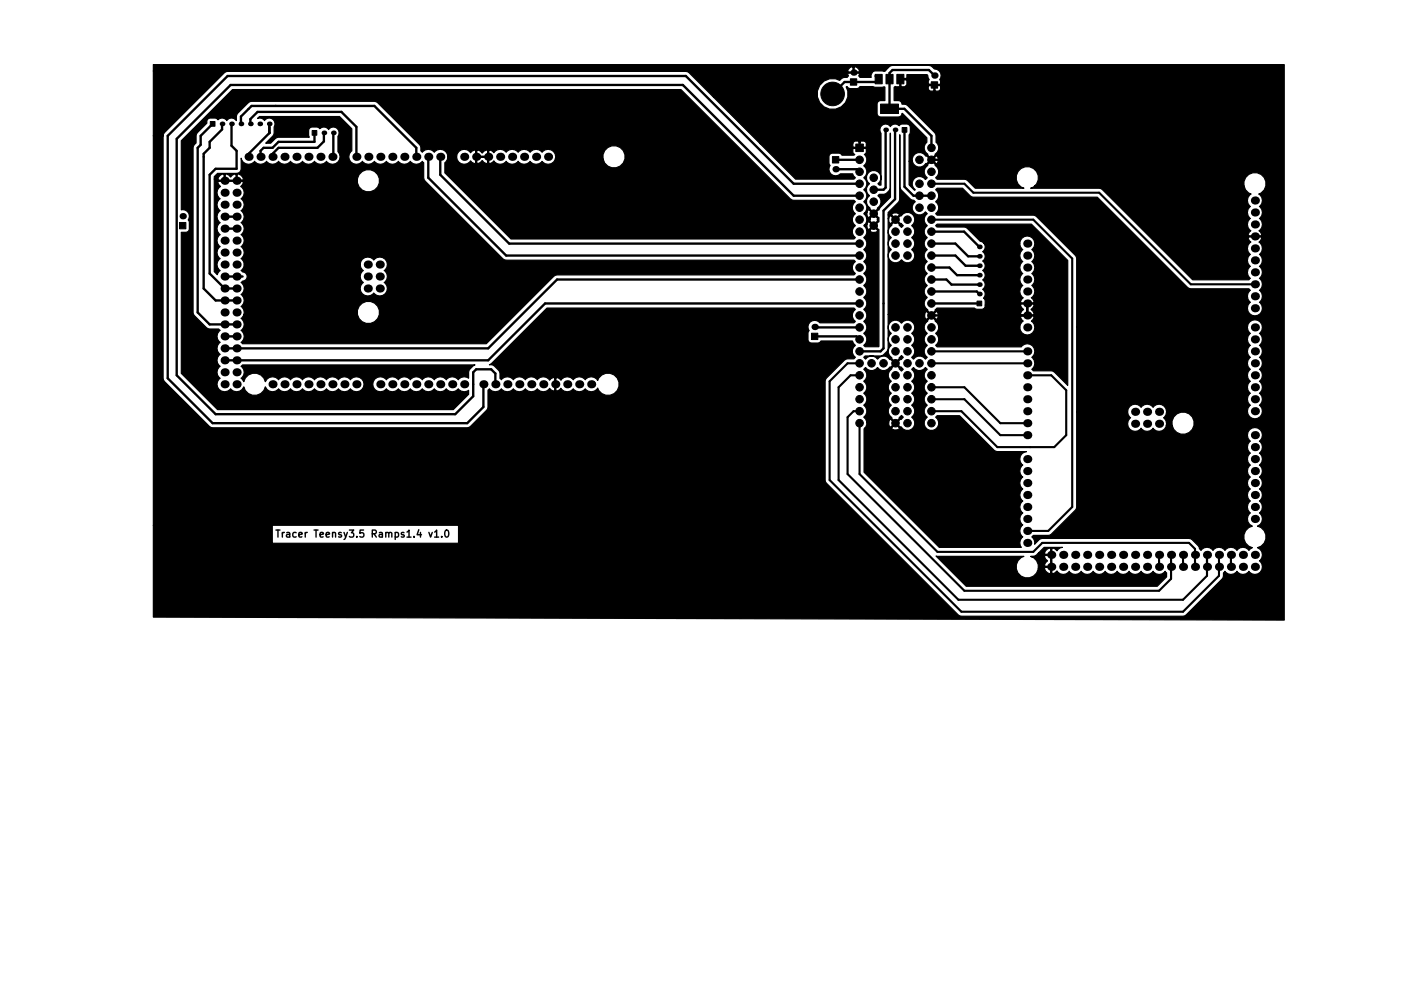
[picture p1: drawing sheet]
<svg xmlns="http://www.w3.org/2000/svg" width="297mm" height="210mm" viewBox="0 0 297 210" stroke-linecap="round" stroke-linejoin="round" font-family="sans-serif">
<g fill="none" stroke="#000" stroke-width=".3">
<path d="M58.5 112.5h.9M58.9 112.5v1.5M59.9 113v1M60.3 113l-.4 .2M60.8 113h.6v1M61.4 113.3l-.5 .1-.2 .2 .2 .4 .5-.1M62.8 113h-.4l-.3 .2 .1 .7h.6M63.4 113.5l.7-.2-.1-.3h-.4l-.2 .2v.7h.6M64.7 113v1M65.1 113l-.4 .2M66.6 112.5h.8M67 112.5v1.5"/>
<path d="M67.9 113.5l.7-.2-.1-.3h-.4l-.2 .2v.7h.6M69.1 113.5l.8-.2-.1-.3h-.4l-.3 .2 .1 .7h.6M70.5 113.1l.2-.1h.4v1M70.5 113v1M72.4 113h-.4l-.2 .2 .1 .2 .5 .1v.4h-.6M72.9 113l.4 1M73.6 113l-.5 1.3-.2 .2M74.1 112.5h.9l-.5 .5 .4 .2v.6l-.2 .2-.6-.2M75.6 113.8v.2M77.1 112.5h-.7l-.1 .7 .2-.2 .5 .1 .1 .2v.5l-.2 .2-.6-.2M78.9 113.2h.7l.2-.2-.1-.4-.8-.1v1.5M79.3 113.2l.5 .8"/>
<path d="M80.4 113h.6l.1 1M81.1 113.3l-.5 .1-.2 .2 .2 .4 .5-.1M81.8 113.1l.2-.1h.4v1M81.8 113v1M82.4 113.2l.2-.2h.4l.1 1M83.8 113h.4l.3 .2-.1 .7h-.6M83.8 113v1.5M85.6 113h-.3l-.2 .2v.2l.5 .1v.4h-.5M86.3 112.9l.4-.4v1.5M86.3 114h.8M87.8 113.8v.2M88.8 112.4l-.4 1.1h1"/>
<path d="M89.1 113v1M90.9 113l.4 1 .3-1M92.1 112.9l.5-.4v1.5M92.1 114h.9M93.6 113.8v.2M94.4 112.6l.2-.1a.8 .8 0 0 1 .6 .7 .8 .8 0 0 1-.6 .8l-.3-.6z"/>
</g>
<g fill="#000">
<circle cx="181" cy="15.4" r=".67"/>
<circle cx="198.1" cy="16" r=".67"/>
<circle cx="47.1" cy="26.3" r=".5"/>
<circle cx="47.6" cy="38.3" r=".86"/>
<circle cx="49.1" cy="26.3" r=".5"/>
<circle cx="50.2" cy="38.3" r=".86"/>
<circle cx="51.1" cy="26.3" r=".5"/>
<circle cx="52.7" cy="33.3" r=".86"/>
<circle cx="53.1" cy="26.3" r=".5"/>
<circle cx="55.1" cy="26.3" r=".5"/>
<circle cx="55.2" cy="33.3" r=".86"/>
<circle cx="57.1" cy="26.3" r=".5"/>
<circle cx="57.8" cy="33.3" r=".86"/>
<circle cx="60.3" cy="33.3" r=".86"/>
<circle cx="62.9" cy="33.3" r=".86"/>
<circle cx="65.4" cy="33.3" r=".86"/>
<circle cx="67.9" cy="33.3" r=".86"/>
<circle cx="68.7" cy="28.2" r=".5"/>
<circle cx="70.5" cy="33.3" r=".86"/>
<circle cx="70.7" cy="28.2" r=".5"/>
<circle cx="75.6" cy="33.3" r=".86"/>
<circle cx="78.1" cy="33.3" r=".86"/>
<circle cx="80.6" cy="33.3" r=".86"/>
<circle cx="83.2" cy="33.3" r=".86"/>
<circle cx="85.7" cy="33.3" r=".86"/>
<circle cx="88.3" cy="33.3" r=".86"/>
<circle cx="90.8" cy="33.3" r=".86"/>
<circle cx="93.3" cy="33.3" r=".86"/>
<circle cx="98.4" cy="33.3" r=".86"/>
<circle cx="101" cy="33.3" r=".86"/>
<circle cx="103.5" cy="33.3" r=".86"/>
<circle cx="106" cy="33.3" r=".86"/>
<circle cx="108.6" cy="33.3" r=".86"/>
<circle cx="111.1" cy="33.3" r=".86"/>
<circle cx="113.7" cy="33.3" r=".86"/>
<circle cx="116.2" cy="33.3" r=".86"/>
<circle cx="177.2" cy="35.9" r=".67"/>
<circle cx="187.8" cy="27.6" r=".5"/>
<circle cx="189.8" cy="27.6" r=".5"/>
<circle cx="38.7" cy="45.9" r=".67"/>
<circle cx="47.6" cy="58.7" r=".86"/>
<circle cx="47.6" cy="53.6" r=".86"/>
<circle cx="47.6" cy="48.5" r=".86"/>
<circle cx="47.6" cy="40.9" r=".86"/>
<circle cx="47.6" cy="56.1" r=".86"/>
<circle cx="47.6" cy="51" r=".86"/>
<circle cx="47.6" cy="43.4" r=".86"/>
<circle cx="47.6" cy="46" r=".86"/>
<circle cx="50.2" cy="56.1" r=".86"/>
<circle cx="50.2" cy="48.5" r=".86"/>
<circle cx="50.2" cy="51" r=".86"/>
<circle cx="50.2" cy="43.4" r=".86"/>
<circle cx="50.2" cy="40.9" r=".86"/>
<circle cx="50.2" cy="58.7" r=".86"/>
<circle cx="50.2" cy="53.6" r=".86"/>
<circle cx="50.2" cy="46" r=".86"/>
<circle cx="78" cy="56.1" r=".86"/>
<circle cx="78" cy="58.7" r=".86"/>
<circle cx="80.5" cy="56.1" r=".86"/>
<circle cx="80.5" cy="58.7" r=".86"/>
<circle cx="207.6" cy="56.4" r=".5"/>
<circle cx="207.6" cy="52.4" r=".5"/>
<circle cx="207.6" cy="54.4" r=".5"/>
<circle cx="207.6" cy="58.4" r=".5"/>
<circle cx="217.8" cy="51.7" r=".86"/>
<circle cx="217.8" cy="59.3" r=".86"/>
<circle cx="217.8" cy="56.8" r=".86"/>
<circle cx="217.8" cy="54.2" r=".86"/>
<circle cx="266.1" cy="45.1" r=".86"/>
<circle cx="266.1" cy="42.5" r=".86"/>
<circle cx="266.1" cy="50.2" r=".86"/>
<circle cx="266.1" cy="47.6" r=".86"/>
<circle cx="266.1" cy="55.2" r=".86"/>
<circle cx="266.1" cy="57.8" r=".86"/>
<circle cx="266.1" cy="52.7" r=".86"/>
<circle cx="47.6" cy="76.4" r=".86"/>
<circle cx="47.6" cy="73.9" r=".86"/>
<circle cx="47.6" cy="66.3" r=".86"/>
<circle cx="47.6" cy="61.2" r=".86"/>
<circle cx="47.6" cy="79" r=".86"/>
<circle cx="47.6" cy="71.4" r=".86"/>
<circle cx="47.6" cy="63.7" r=".86"/>
<circle cx="47.6" cy="68.8" r=".86"/>
<circle cx="50.2" cy="71.4" r=".86"/>
<circle cx="50.2" cy="68.8" r=".86"/>
<circle cx="50.2" cy="73.9" r=".86"/>
<circle cx="50.2" cy="66.3" r=".86"/>
<circle cx="50.2" cy="61.2" r=".86"/>
<circle cx="50.2" cy="79" r=".86"/>
<circle cx="50.2" cy="76.4" r=".86"/>
<circle cx="50.2" cy="63.7" r=".86"/>
<circle cx="78" cy="61.2" r=".86"/>
<circle cx="80.5" cy="61.2" r=".86"/>
<circle cx="172.7" cy="69.4" r=".67"/>
<circle cx="207.6" cy="60.4" r=".5"/>
<circle cx="207.6" cy="62.4" r=".5"/>
<circle cx="217.8" cy="74.5" r=".86"/>
<circle cx="217.8" cy="77.1" r=".86"/>
<circle cx="217.8" cy="64.4" r=".86"/>
<circle cx="217.8" cy="79.6" r=".86"/>
<circle cx="217.8" cy="61.8" r=".86"/>
<circle cx="217.8" cy="69.5" r=".86"/>
<circle cx="217.8" cy="66.9" r=".86"/>
<circle cx="266.1" cy="62.9" r=".86"/>
<circle cx="266.1" cy="60.3" r=".86"/>
<circle cx="266.1" cy="77.1" r=".86"/>
<circle cx="266.1" cy="79.6" r=".86"/>
<circle cx="266.1" cy="74.5" r=".86"/>
<circle cx="266.1" cy="69.5" r=".86"/>
<circle cx="266.1" cy="65.4" r=".86"/>
<circle cx="266.1" cy="72" r=".86"/>
<circle cx="47.6" cy="81.5" r=".86"/>
<circle cx="50.2" cy="81.5" r=".86"/>
<circle cx="57.8" cy="81.5" r=".86"/>
<circle cx="60.3" cy="81.5" r=".86"/>
<circle cx="62.9" cy="81.5" r=".86"/>
<circle cx="65.4" cy="81.5" r=".86"/>
<circle cx="67.9" cy="81.5" r=".86"/>
<circle cx="70.5" cy="81.5" r=".86"/>
<circle cx="73" cy="81.5" r=".86"/>
<circle cx="75.6" cy="81.5" r=".86"/>
<circle cx="80.6" cy="81.5" r=".86"/>
<circle cx="83.2" cy="81.5" r=".86"/>
<circle cx="85.7" cy="81.5" r=".86"/>
<circle cx="88.3" cy="81.5" r=".86"/>
<circle cx="90.8" cy="81.5" r=".86"/>
<circle cx="93.3" cy="81.5" r=".86"/>
<circle cx="95.9" cy="81.5" r=".86"/>
<circle cx="98.4" cy="81.5" r=".86"/>
<circle cx="102.5" cy="81.5" r=".86"/>
<circle cx="105" cy="81.5" r=".86"/>
<circle cx="107.6" cy="81.5" r=".86"/>
<circle cx="110.1" cy="81.5" r=".86"/>
<circle cx="112.6" cy="81.5" r=".86"/>
<circle cx="115.2" cy="81.5" r=".86"/>
<circle cx="117.7" cy="81.5" r=".86"/>
<circle cx="120.3" cy="81.5" r=".86"/>
<circle cx="122.8" cy="81.5" r=".86"/>
<circle cx="125.3" cy="81.5" r=".86"/>
<circle cx="217.8" cy="97.4" r=".86"/>
<circle cx="217.8" cy="84.7" r=".86"/>
<circle cx="217.8" cy="87.2" r=".86"/>
<circle cx="217.8" cy="89.8" r=".86"/>
<circle cx="217.8" cy="82.2" r=".86"/>
<circle cx="217.8" cy="99.9" r=".86"/>
<circle cx="217.8" cy="92.3" r=".86"/>
<circle cx="240.7" cy="87.4" r=".86"/>
<circle cx="240.7" cy="89.9" r=".86"/>
<circle cx="243.2" cy="89.9" r=".86"/>
<circle cx="243.2" cy="87.4" r=".86"/>
<circle cx="245.7" cy="89.9" r=".86"/>
<circle cx="245.7" cy="87.4" r=".86"/>
<circle cx="266.1" cy="99.9" r=".86"/>
<circle cx="266.1" cy="87.2" r=".86"/>
<circle cx="266.1" cy="94.9" r=".86"/>
<circle cx="266.1" cy="92.3" r=".86"/>
<circle cx="266.1" cy="84.7" r=".86"/>
<circle cx="266.1" cy="82.2" r=".86"/>
<circle cx="266.1" cy="97.4" r=".86"/>
<circle cx="217.8" cy="110.1" r=".86"/>
<circle cx="217.8" cy="102.5" r=".86"/>
<circle cx="217.8" cy="115.2" r=".86"/>
<circle cx="217.8" cy="105" r=".86"/>
<circle cx="217.8" cy="107.6" r=".86"/>
<circle cx="217.8" cy="112.6" r=".86"/>
<circle cx="222.9" cy="117.7" r=".86"/>
<circle cx="225.4" cy="117.7" r=".86"/>
<circle cx="228" cy="117.7" r=".86"/>
<circle cx="230.5" cy="117.7" r=".86"/>
<circle cx="233" cy="117.7" r=".86"/>
<circle cx="235.6" cy="117.7" r=".86"/>
<circle cx="238.1" cy="117.7" r=".86"/>
<circle cx="240.7" cy="117.7" r=".86"/>
<circle cx="243.2" cy="117.7" r=".86"/>
<circle cx="245.7" cy="117.7" r=".86"/>
<circle cx="248.3" cy="117.7" r=".86"/>
<circle cx="250.8" cy="117.7" r=".86"/>
<circle cx="253.4" cy="117.7" r=".86"/>
<circle cx="255.9" cy="117.7" r=".86"/>
<circle cx="258.4" cy="117.7" r=".86"/>
<circle cx="261" cy="117.7" r=".86"/>
<circle cx="263.5" cy="117.7" r=".86"/>
<circle cx="266.1" cy="117.7" r=".86"/>
<circle cx="266.1" cy="110.1" r=".86"/>
<circle cx="266.1" cy="105" r=".86"/>
<circle cx="266.1" cy="107.6" r=".86"/>
<circle cx="266.1" cy="102.5" r=".86"/>
<circle cx="222.9" cy="120.3" r=".86"/>
<circle cx="225.4" cy="120.3" r=".86"/>
<circle cx="228" cy="120.3" r=".86"/>
<circle cx="230.5" cy="120.3" r=".86"/>
<circle cx="233" cy="120.3" r=".86"/>
<circle cx="235.6" cy="120.3" r=".86"/>
<circle cx="238.1" cy="120.3" r=".86"/>
<circle cx="240.7" cy="120.3" r=".86"/>
<circle cx="243.2" cy="120.3" r=".86"/>
<circle cx="245.7" cy="120.3" r=".86"/>
<circle cx="248.3" cy="120.3" r=".86"/>
<circle cx="250.8" cy="120.3" r=".86"/>
<circle cx="253.4" cy="120.3" r=".86"/>
<circle cx="255.9" cy="120.3" r=".86"/>
<circle cx="258.4" cy="120.3" r=".86"/>
<circle cx="261" cy="120.3" r=".86"/>
<circle cx="263.5" cy="120.3" r=".86"/>
<circle cx="266.1" cy="120.3" r=".86"/>
</g>
<g fill="#000" stroke="#000" stroke-width=".21">
<path d="M180.3 16.7h1.3v1.4h-1.3zM185.5 15.8h1.5v2h-1.5zM187.8 15.8h1.5v2h-1.5zM190.1 15.8h1.5v2h-1.5zM197.4 17.4h1.4v1.3h-1.4zM44.6 25.8h1v1h-1zM66.2 27.7h1v1h-1zM176.5 33.2h1.3v1.4h-1.3zM181.4 30.6h1.6v1.6h-1.6zM186.7 22.1h3.8v2h-3.8zM191.3 27.1h1v1h-1zM38.1 47.2h1.3v1.3h-1.3z"/>
<path d="M172 70.7h1.4v1.3h-1.4zM207.1 63.9h1v1h-1z"/>
<circle cx="176.5" cy="19.9" r="2.5"/>
<circle cx="182.2" cy="33.9" r=".8"/>
<circle cx="182.2" cy="39" r=".8"/>
<circle cx="182.2" cy="36.4" r=".8"/>
<circle cx="185.2" cy="37.7" r=".8"/>
<circle cx="194.9" cy="33.9" r=".8"/>
<circle cx="194.9" cy="39" r=".8"/>
<circle cx="197.5" cy="36.4" r=".8"/>
<circle cx="197.5" cy="31.4" r=".8"/>
<circle cx="197.5" cy="33.9" r=".8"/>
<circle cx="197.5" cy="39" r=".8"/>
<circle cx="182.2" cy="41.5" r=".8"/>
<circle cx="182.2" cy="44.1" r=".8"/>
<circle cx="182.2" cy="59.3" r=".8"/>
<circle cx="182.2" cy="56.8" r=".8"/>
<circle cx="182.2" cy="51.7" r=".8"/>
<circle cx="182.2" cy="49.1" r=".8"/>
<circle cx="182.2" cy="46.6" r=".8"/>
<circle cx="182.2" cy="54.2" r=".8"/>
<circle cx="185.2" cy="40.3" r=".8"/>
<circle cx="185.2" cy="42.8" r=".8"/>
<circle cx="185.2" cy="47.9" r=".8"/>
<circle cx="185.2" cy="45.3" r=".8"/>
<circle cx="189.9" cy="49.1" r=".8"/>
<circle cx="189.9" cy="54.2" r=".8"/>
<circle cx="189.9" cy="51.7" r=".8"/>
<circle cx="189.9" cy="46.6" r=".8"/>
<circle cx="192.4" cy="49.1" r=".8"/>
<circle cx="192.4" cy="46.6" r=".8"/>
<circle cx="192.4" cy="51.7" r=".8"/>
<circle cx="192.4" cy="54.2" r=".8"/>
<circle cx="194.9" cy="41.5" r=".8"/>
<circle cx="194.9" cy="44.1" r=".8"/>
<circle cx="197.5" cy="41.5" r=".8"/>
<circle cx="197.5" cy="44.1" r=".8"/>
<circle cx="197.5" cy="56.8" r=".8"/>
<circle cx="197.5" cy="54.2" r=".8"/>
<circle cx="197.5" cy="51.7" r=".8"/>
<circle cx="197.5" cy="49.1" r=".8"/>
<circle cx="197.5" cy="59.3" r=".8"/>
<circle cx="197.5" cy="46.6" r=".8"/>
<circle cx="182.2" cy="74.5" r=".8"/>
<circle cx="182.2" cy="77.1" r=".8"/>
<circle cx="182.2" cy="66.9" r=".8"/>
<circle cx="182.2" cy="79.6" r=".8"/>
<circle cx="182.2" cy="72" r=".8"/>
<circle cx="182.2" cy="69.5" r=".8"/>
<circle cx="182.2" cy="64.4" r=".8"/>
<circle cx="182.2" cy="61.8" r=".8"/>
<circle cx="184.8" cy="77.1" r=".8"/>
<circle cx="187.3" cy="77.1" r=".8"/>
<circle cx="189.9" cy="72" r=".8"/>
<circle cx="189.9" cy="69.5" r=".8"/>
<circle cx="189.9" cy="77.1" r=".8"/>
<circle cx="189.9" cy="74.5" r=".8"/>
<circle cx="189.9" cy="79.6" r=".8"/>
<circle cx="192.4" cy="69.5" r=".8"/>
<circle cx="192.4" cy="77.1" r=".8"/>
<circle cx="192.4" cy="74.5" r=".8"/>
<circle cx="192.4" cy="72" r=".8"/>
<circle cx="192.4" cy="79.6" r=".8"/>
<circle cx="194.9" cy="77.1" r=".8"/>
<circle cx="197.5" cy="69.5" r=".8"/>
<circle cx="197.5" cy="77.1" r=".8"/>
<circle cx="197.5" cy="66.9" r=".8"/>
<circle cx="197.5" cy="79.6" r=".8"/>
<circle cx="197.5" cy="72" r=".8"/>
<circle cx="197.5" cy="74.5" r=".8"/>
<circle cx="197.5" cy="64.4" r=".8"/>
<circle cx="197.5" cy="61.8" r=".8"/>
<circle cx="182.2" cy="82.2" r=".8"/>
<circle cx="182.2" cy="87.2" r=".8"/>
<circle cx="182.2" cy="89.8" r=".8"/>
<circle cx="182.2" cy="84.7" r=".8"/>
<circle cx="189.9" cy="84.7" r=".8"/>
<circle cx="189.9" cy="82.2" r=".8"/>
<circle cx="189.9" cy="87.2" r=".8"/>
<circle cx="189.9" cy="89.8" r=".8"/>
<circle cx="192.4" cy="89.8" r=".8"/>
<circle cx="192.4" cy="87.2" r=".8"/>
<circle cx="192.4" cy="82.2" r=".8"/>
<circle cx="192.4" cy="84.7" r=".8"/>
<circle cx="197.5" cy="89.8" r=".8"/>
<circle cx="197.5" cy="87.2" r=".8"/>
<circle cx="197.5" cy="82.2" r=".8"/>
<circle cx="197.5" cy="84.7" r=".8"/>
</g>
<g fill="none" stroke="#000" stroke-width=".5">
<path d="M185.6 16.1l.7 .7-.6 .6h-6.6l-2.6 2.5M190.9 16.8h1.5l1.3 1.2h4.4M194.3 18v5.7l5.7 5.8v4.4h-2.5M198.1 16l-1.2-1.1h-7.7l-.6 .6v7.6h3.1l5.8 5.7v2.6M45.1 26.3l-2.6 2.5v1.9l-.6 .7v34.9l2.5 2.5h5.8M47.1 26.3v1.2l-2.7 2.6v1.3l-1.2 1.2v28.6l2.5 2.5h4.5M49.1 26.3v4.6l1.1 1.1v3.8h-4.5l-1.3 1.3v20.9l3.2 3.2h2.6M51.1 26.3v-1.6l2.2-2.2h26.1l8.9 8.9v1.9M53.1 26.3v-1l1.5-1.6h17.8l3.2 3.2v6.4M57.1 26.3v2M57.1 26.9v1.3l-4.4 4.4v.7M66.7 28.2v1.9h-7.6l-1.3 1.3h-1.9l-.7 .6v1.3"/>
<path d="M68.7 28.2v1.8l-1.4 1.4h-8.2l-1.3 1.2v.7M70.7 28.2v4.9l-.2 .2M90.8 33.3v4.4l16.5 16.5h74.9M93.3 33.3v3.8l14.6 14.6h74.3M177.2 33.9h5M177.2 35.9h4.5l.5 .5M182.2 39h-13.9l-22.9-22.9h-97.1l-12.7 12.7v51.5l9.5 9.5h54l3.4-3.4v-4.9M187.8 27.6v12.2l-.5 .5h-2.1M189.8 27.6v14.7l-2.5 2.4v29.2l-.6 .6h-4.5M191.8 27.6v12l1.9 1.9h3.8M47.6 58.7h3.8M47.6 48.5h2.6"/>
<path d="M47.6 46h2.6M182.2 41.5h-13.9l-23.5-23.5h-95.9l-11.4 11.5v50.1l8.2 8.3h50.8l3.8-3.8v-5.1l.7-.6h3.1l.9 .8v2.3M182.2 59.3h-64.1l-14.6 14.6h-55.9M197.5 51.7h5.1l2.7 2.7h2.3M197.5 56.8h3.8l1.6 1.6h4.7M197.5 49.1h6.9l3.2 3.3M197.6 59.4l-.1-.1h3.2l1 1.1h5.9M197.6 54.4l-.1-.2h5.1l2.1 2.2h2.9M47.6 71.4h2.6M172.7 71.4h8.9l.6 .6M172.7 69.4l9.5 .1M182.2 64.4h-66.6l-12.1 12h-55.9"/>
<path d="M197.5 64.4h10.1M197.5 61.8h9.6l.5 .6M217.8 64.4v2.5h-20.3"/>
</g>
<g fill="none" stroke="#000" stroke-width=".45">
<path d="M197.5 39h7l1.9 1.9h26.6l19.5 19.4h13.6M197.5 46.6h21.6l8.2 8.3v52.7l-5.1 5h-4.4M182.2 77.1h-2.5l-3.8 3.8v20.9l27.9 28h47l7.6-7.6v-4.5M182.2 79.6h-1.9l-2.5 2.6v19.6l25.4 25.4h47.6l5.1-5v-4.5M197.5 74.5h20.3M197.5 77.1h20.3M217.8 79.6h5.1l3.2 3.2v9.5l-2.6 2.6h-12l-7.7-7.7h-6.3M182.2 87.2h-1.2l-1.3 1.3v12.1l24.8 24.7h41.2l2.6-2.5v-5.1M182.2 89.8v10.8l16.6 16.5h20.3l1.9-1.9h31.1l1.3 1.3v3.8M197.5 82.2h7l7.6 7.6h5.7M197.5 84.7h7l7.6 7.6h5.7M245.7 117.7v2.6"/>
<path d="M250.8 117.7v2.6M261 117.7v2.6"/>
</g>
<path d="M55 24.7h17l2.6 2.6v4.7l-.2 .1a1.6 1.6 0 0 0 .1 2.4 1.6 1.6 0 0 0 2.3-.3 1.58 1.58 0 0 0 2.6 0 1.58 1.58 0 0 0 2.5 0 1.58 1.58 0 0 0 2.6 0 1.58 1.58 0 0 0 2.5 0 1.58 1.58 0 0 0 2.5 0l.3 .3v3.2l.3 .7 16.8 16.7 74.2 .1 .3 .3-.4 .4a1.55 1.55 0 0 0 .4 2.1l-.3 .3h-63l-.7 .3-14.3 14.3h-51.7l-.3-.3a1.52 1.52 0 0 0 0-2.5 1.52 1.52 0 0 0 0-2.5l.6-.9h24.1a2.37 2.37 0 0 0 3.6 1.6 2.37 2.37 0 0 0 0-4 2.37 2.37 0 0 0-3.6 1.5v.9h-24.1a1.46 1.46 0 0 0-.6-1.7 1.52 1.52 0 0 0 0-2.5 1.52 1.52 0 0 0 0-2.6l.3-.3a.98 .98 0 0 0 1-.9 .98 .98 0 0 0-1-1l-.3-.3 .6-.7 .1-.6h24.6l.1 .6 .5 .7-.2 .1a1.55 1.55 0 0 0 .2 2.4 1.59 1.59 0 0 0-.2 2.4 1.59 1.59 0 0 0 2.4-.1 1.59 1.59 0 0 0 2.5 .1 1.59 1.59 0 0 0-.2-2.4 1.52 1.52 0 0 0 0-2.5 1.59 1.59 0 0 0 .2-2.4 1.59 1.59 0 0 0-2.5 .2 1.61 1.61 0 0 0-1.7-.6 1.61 1.61 0 0 0-1.1 1.5h-24.6l-.1-.6-.6-.6a1.52 1.52 0 0 0 0-2.6 1.52 1.52 0 0 0 0-2.5 1.52 1.52 0 0 0 0-2.6 1.52 1.52 0 0 0 0-2.5 1.52 1.52 0 0 0 0-2.5 1.53 1.53 0 0 0-.1-2.6l.6-.8h24.2a2.37 2.37 0 0 0 3.6 1.5 2.37 2.37 0 0 0 0-3.9 2.37 2.37 0 0 0-3.6 1.5v.9h-24.2l-.1-.3h-5.2l-.1 .2 .1 .4 .5 .5-.3 .2a1.55 1.55 0 0 0 .2 2.4 1.52 1.52 0 0 0 0 2.5 1.52 1.52 0 0 0 0 2.5 1.52 1.52 0 0 0 0 2.6 1.52 1.52 0 0 0 0 2.5 1.52 1.52 0 0 0 0 2.6 1.52 1.52 0 0 0 0 2.5l-.6 .9-.7-.7v-19.6h.8l.1 .2h1.2v-1.2h.3v1.2h2.2v-1.2h.3v1.2h1.2a1.09 1.09 0 0 0-1.5-1.2l-.2-.1-.5 .2-.4 .5-.4-.5-.5-.2-.2 .1-.5-.1-.6 .2-.5 .9h-.8v-.5l.7-.7h4.1l.7-.3 .2-.7v-2.2a1.59 1.59 0 0 0 1.2 1.2 1.59 1.59 0 0 0 1.7-.6 1.58 1.58 0 0 0 2.5 0 1.58 1.58 0 0 0 2.6 0 1.58 1.58 0 0 0 2.5 0 1.58 1.58 0 0 0 2.5 0 1.58 1.58 0 0 0 2.6 0 1.58 1.58 0 0 0 2.5 0 1.6 1.6 0 0 0 2.3 .3 1.6 1.6 0 0 0 .2-2.3v-3.3l.1-.2a1.23 1.23 0 0 0-.5-1.6 1.23 1.23 0 0 0-1.6 .4 1.19 1.19 0 0 0-1.9-.2l-.3-.3a2.17 2.17 0 0 0-1.8 .2 2.02 2.02 0 0 0-.1 1.9h-6.5l-.7 .3-1 1h-1.1l1.8-1.8v-1.7a1.22 1.22 0 0 0-.3-1.7 1.22 1.22 0 0 0-1.7 .4 1.16 1.16 0 0 0-1.5-.5zM190.7 28.6l.2 11.4 2.1 2.2 .8 .3 .3 .3a1.55 1.55 0 0 0-.3 2.4 1.55 1.55 0 0 0 2.4-.2l.4 .3-.4 .4a1.55 1.55 0 0 0 .4 2.2 1.54 1.54 0 0 0 0 2.5 1.54 1.54 0 0 0 0 2.6 1.54 1.54 0 0 0 0 2.5 1.54 1.54 0 0 0 0 2.5 1.54 1.54 0 0 0 0 2.6 1.54 1.54 0 0 0 0 2.5 1.53 1.53 0 0 0 .1 2.6v.2l.8 .8 1.2-1.3h7.9a2 2 0 0 0 2.1 0l.2-.7h7.5l.2 .6 .4 .4-.4 .3-.2 .6 .1 .2h1.2v-2.3h.2v2.3h1.2l.2-.2-.3-.6-.4-.3 .4-.4 .3-.6-.2-.2h-2.6l-.1 .2h-7.5l-.1-1.1-.3-.3a1.2 1.2 0 0 0-.2-1.9 1.18 1.18 0 0 0 0-2 1.18 1.18 0 0 0 0-2 1.18 1.18 0 0 0 0-2 1.18 1.18 0 0 0 0-2 1.15 1.15 0 0 0 .3-1.7h7.6l.1 .6 .6 .7-.2 .1a1.62 1.62 0 0 0 .2 2.4 1.58 1.58 0 0 0 0 2.5 1.58 1.58 0 0 0 0 2.6 1.58 1.58 0 0 0 0 2.6l-.5 .8 .1 .3h2.6l.2-.3-.6-.8 .2-.2a1.62 1.62 0 0 0-.1-2.4 1.58 1.58 0 0 0 0-2.6 1.58 1.58 0 0 0 0-2.5 1.58 1.58 0 0 0 0-2.5 1.6 1.6 0 0 0-.3-2.8 1.6 1.6 0 0 0-2.3 1.5h-7.6l-.8-.5-3-3h-6.1l-.3-.3 .3-.3h20l7.7 7.7v26.5l-3.2-3.1h-4.1l-.3-.3a1.58 1.58 0 0 0 0-2.6 1.59 1.59 0 0 0 .1-2.4 1.59 1.59 0 0 0-2.4 .2h-17.8l-.3-.3a1.54 1.54 0 0 0 0-2.6l.4-.4 .2-.9h17.2a1.6 1.6 0 0 0 2.4 1.5 1.6 1.6 0 0 0 .1-2.8l.6-.8-.2-.2h-2.6l-.1 .2 .5 .8-.6 .7-.1 .6h-17.2l-.2-.8-1.3-1.5-.8 .8-.1 .3a1.55 1.55 0 0 0 0 2.5 1.54 1.54 0 0 0 0 2.6 1.54 1.54 0 0 0 0 2.5l-.4 .4-.4-.4a1.55 1.55 0 0 0-2.1 .4l-.4-.4 .4-.4a1.55 1.55 0 0 0-.4-2.1 1.54 1.54 0 0 0 0-2.6 1.55 1.55 0 0 0 .2-2.3 1.55 1.55 0 0 0-2.4 .2 1.55 1.55 0 0 0-2.3-.2 1.55 1.55 0 0 0 .2 2.3 1.54 1.54 0 0 0 0 2.6 1.53 1.53 0 0 0 .1 2.6l-.1 .2 .9 .8 1.2-1.5 .4 .4-1.5 1.3 1.5 1.3-.4 .3-1.2-1.4-.9 .8 .1 .2a1.53 1.53 0 0 0-.1 2.6 1.54 1.54 0 0 0 0 2.5 1.54 1.54 0 0 0 0 2.6 1.53 1.53 0 0 0 .1 2.6l-.1 .2 .9 .8 1.2-1.5 .4 .4-1.5 1.3 .9 .8h.2a1.55 1.55 0 0 0 2.4 .3 1.55 1.55 0 0 0-.2-2.4 1.54 1.54 0 0 0 0-2.5 1.54 1.54 0 0 0 0-2.6 1.54 1.54 0 0 0 0-2.5 1.54 1.54 0 0 0 0-2.5l.4-.4 .4 .4a1.55 1.55 0 0 0 2.1-.4l.4 .4-.4 .4a1.55 1.55 0 0 0 .4 2.1 1.54 1.54 0 0 0 0 2.5 1.54 1.54 0 0 0 0 2.6 1.54 1.54 0 0 0 0 2.5 1.55 1.55 0 0 0-.3 2.3 1.55 1.55 0 0 0 2.3 0 1.55 1.55 0 0 0-.2-2.3l.3-.3h4.7l7.7 7.5 6.5 .1a1.59 1.59 0 0 0-1.3 1.2 1.59 1.59 0 0 0 .6 1.7 1.58 1.58 0 0 0 0 2.5 1.58 1.58 0 0 0 0 2.6 1.58 1.58 0 0 0 0 2.5 1.58 1.58 0 0 0 0 2.5 1.58 1.58 0 0 0 0 2.6 1.58 1.58 0 0 0 0 2.5 1.57 1.57 0 0 0-.4 2.2h-17.4l-15.9-15.9v-9.2l.2-.2h5.6l.1 .2a1.05 1.05 0 0 0 1.6-.2l-.8-.8-.9 .8h-5.6l.4-.7v-.5h4.6l.2 .9 .3 .1 .8-.8-.8-.8h-.3l-.2 .6h-4.6l-.3-.7-.4-.4a1.54 1.54 0 0 0 0-2.5 1.54 1.54 0 0 0 0-2.6 1.54 1.54 0 0 0 0-2.5 1.54 1.54 0 0 0 0-2.5l.4-.4 .4 .4a1.55 1.55 0 0 0 2.2-.4 1.53 1.53 0 0 0 2.6-.1h.2l.8-.8-.8-.8h-.2a1.53 1.53 0 0 0-2.6-.1 1.54 1.54 0 0 0-2.6 0l-.4-.4 .3-.3 3.7-.1a2.26 2.26 0 0 0 1.2-1.5v-7.2h7.7l.2 1 .3 .1 .8-.9h.4l.8 .9a.97 .97 0 0 0 0-1.7l-.8 .8h-.4l-.8-.8-.3 .1-.2 .5h-7.7v-17.3l.7 1a1.54 1.54 0 0 0 0 2.6 1.55 1.55 0 0 0-.2 2.3 1.55 1.55 0 0 0 2.3-.2 1.55 1.55 0 0 0 2.4 .2 1.55 1.55 0 0 0-.2-2.3 1.54 1.54 0 0 0 0-2.6 1.54 1.54 0 0 0 0-2.5 1.55 1.55 0 0 0 .2-2.4 1.55 1.55 0 0 0-2.4 .3h-.2l-.9 .8 1.5 1.3-.4 .4-1.2-1.5-1.3 1.5-.3 1.1v-3h.1l.2 1h.3l.8-.8-.8-.8h-.3l-.3 .6v-.8h.7l.9 .8 .8-.8a.97 .97 0 0 0-1.7 0h-.7v-.5l2.2-2.2 .2-.6zM38.4 29.9l10.9-10.9h95.1l23.5 23.4 13.2 .1 .3 .3-.4 .4a1.55 1.55 0 0 0 .4 2.1 1.54 1.54 0 0 0 0 2.6 1.54 1.54 0 0 0 0 2.5l-.3 .3h-72.7l-14.1-14v-2.2l.5-.6 .2-.6h1.8a1.61 1.61 0 0 0 1.2 1.5 1.61 1.61 0 0 0 1.8-.7l.8 .6 .2-.1v-1.2h.3v1.2l.2 .1 .6-.2 .3-.4 .4 .4 .5 .2 .3-.1v-1.2h-2.6v-1.5h.3v1.2h2.3v-1.2h.2v2.7l.3 .1 .8-.6a1.58 1.58 0 0 0 2.6 .1 1.58 1.58 0 0 0 2.6 0 1.58 1.58 0 0 0 2.5 0 1.58 1.58 0 0 0 2.5 0 1.59 1.59 0 0 0 1.6 .6 1.59 1.59 0 0 0 1.2-1.1h10.1l.4 .9a2.37 2.37 0 0 0 3.9 0 2.37 2.37 0 0 0-1.5-3.7 2.37 2.37 0 0 0-2.8 2.8h-10.1l.1-.4a1.61 1.61 0 0 0-1.1-1.5 1.61 1.61 0 0 0-1.8 .5 1.58 1.58 0 0 0-2.5 0 1.58 1.58 0 0 0-2.5 0 1.58 1.58 0 0 0-2.6 0 1.58 1.58 0 0 0-2.6 .1l-.8-.6-.3 .1-.5-.1-.5 .3-.4 .4-.3-.4-.6-.3-.2 .1-.5-.1-.8 .6a1.61 1.61 0 0 0-1.8-.7 1.61 1.61 0 0 0-1.2 1.6h-1.8l-.2-.6a1.61 1.61 0 0 0-2.7-.4 1.58 1.58 0 0 0-2.6 0l-.3-.3v-1l-.2-.3-8.9-8.9-.7-.3h-26.1l-.7 .3-2.2 2.2-.2 .4-.1 1.2-.1-.2a1.2 1.2 0 0 0-1.9 .2 1.19 1.19 0 0 0-1.9-.2l-.3-.3a2.17 2.17 0 0 0-1.8 .2l-.3 .8-2.2 2.3v1.9l-.6 .7-.1 .4v34.9l.3 .7 2.9 2.7 2.3 .1 .3 .3a1.52 1.52 0 0 0 0 2.5 1.52 1.52 0 0 0 0 2.6 1.52 1.52 0 0 0 0 2.5 1.52 1.52 0 0 0 0 2.6 1.59 1.59 0 0 0-.2 2.4 1.59 1.59 0 0 0 2.4-.2 1.6 1.6 0 0 0 2.8-.4 2.35 2.35 0 0 0 2.3 1.8 2.35 2.35 0 0 0 2.3-1.8 1.6 1.6 0 0 0 2.8 .4 1.58 1.58 0 0 0 2.5 0 1.58 1.58 0 0 0 2.5 0 1.58 1.58 0 0 0 2.6 0 1.58 1.58 0 0 0 2.5 0 1.58 1.58 0 0 0 2.6 0 1.58 1.58 0 0 0 2.5 0 1.6 1.6 0 0 0 2.4 .2 1.6 1.6 0 0 0 0-2.4 1.6 1.6 0 0 0-2.4 .3 1.58 1.58 0 0 0-2.5 0 1.58 1.58 0 0 0-2.6 0 1.58 1.58 0 0 0-2.5 0 1.58 1.58 0 0 0-2.6 0 1.58 1.58 0 0 0-2.5 0 1.58 1.58 0 0 0-2.5 0 1.6 1.6 0 0 0-2.8 .4 2.35 2.35 0 0 0-2.3-1.8 2.35 2.35 0 0 0-2.3 1.8l-.6-.7 .2-.2a1.55 1.55 0 0 0-.2-2.4l.3-.3h49.3l-.1 .1a2.38 2.38 0 0 0-1.2 2.8 1.56 1.56 0 0 0-2.2 .3 1.58 1.58 0 0 0-2.6 0 1.58 1.58 0 0 0-2.5 0 1.58 1.58 0 0 0-2.6 0 1.58 1.58 0 0 0-2.5 0 1.58 1.58 0 0 0-2.5 0 1.58 1.58 0 0 0-2.6 0 1.6 1.6 0 0 0-2.3-.3 1.6 1.6 0 0 0 0 2.4 1.6 1.6 0 0 0 2.3-.2 1.58 1.58 0 0 0 2.6 0 1.58 1.58 0 0 0 2.5 0 1.58 1.58 0 0 0 2.5 0 1.58 1.58 0 0 0 2.6 0 1.58 1.58 0 0 0 2.5 0 1.58 1.58 0 0 0 2.6 0 1.56 1.56 0 0 0 2.2 .3v.9l-3.3 3.2h-50l-7.7-7.7v-29.9h1a.74 .74 0 0 0 .8-.8v-1.3l-.3-.5a1.37 1.37 0 0 0 0-1.6 1.37 1.37 0 0 0-1.5-.6zM198.5 118h18.6a2.35 2.35 0 0 0-.8 4.1 2.35 2.35 0 0 0 3.8-1.5h1.3a1.09 1.09 0 0 0 1.4 1v-1.2h-1.2l-.2 .2h-1.3a2.24 2.24 0 0 0-1.5-2.5h2.8l.3 .5 .4 .4-.4 .4-.3 .5 .2 .2h1.2v-2.2h-1.2l-.2 .2-2.9-.1a1.5 1.5 0 0 0 1.6-.6h1.3l.2 .2h1.2v-1.2a1.09 1.09 0 0 0-1.4 1h-1.3l1.3-1.3h3.9l-.5 .1-.7 .7-.4-.5-.5-.1-.2 .1v5.2l.2 .1 .5-.2 .4-.4a1.53 1.53 0 0 0 2.6 .1 1.52 1.52 0 0 0 2.5 0 1.52 1.52 0 0 0 2.6 0 1.52 1.52 0 0 0 2.5 0 1.52 1.52 0 0 0 2.6 0 1.52 1.52 0 0 0 2.5 0 1.52 1.52 0 0 0 2.5 0 1.52 1.52 0 0 0 2.6 0 1.52 1.52 0 0 0 2.5 0l.3 .3v.9l-1.9 2h-40.5zM32.5 13.7h239.8v117.9l-239.8-.7v-19.5h25.2v3.9h39.5v-3.9h-64.7v-82.6h2.1v51.5l.3 .6 9.5 9.6 .7 .3h54l.7-.3 3.6-3.8 .1-3.9 .3-.3 .1 .2a1.62 1.62 0 0 0 2.4-.2 1.58 1.58 0 0 0 2.5 0 1.58 1.58 0 0 0 2.6 0 1.58 1.58 0 0 0 2.5 0 1.58 1.58 0 0 0 2.6-.1l.9 .6 .2-.1v-2.7h.3v2.7l.2 .1 .8-.6 .2 .3a1.62 1.62 0 0 0 2.4-.2 1.58 1.58 0 0 0 2.6 0 1.59 1.59 0 0 0 2.6-.2 2.35 2.35 0 0 0 3.6 1.1 2.35 2.35 0 0 0 0-3.8 2.35 2.35 0 0 0-3.6 1.1 1.59 1.59 0 0 0-2.6-.1 1.58 1.58 0 0 0-2.6 0 1.58 1.58 0 0 0-2.6 .1l-.8-.6-.2 .1-.5-.1-.9 .6-.2-.3a1.62 1.62 0 0 0-2.4 .2 1.58 1.58 0 0 0-2.5 0 1.58 1.58 0 0 0-2.6 0 1.58 1.58 0 0 0-2.5 0l-.3-.3a2.37 2.37 0 0 0-2.2-2.9l.4-.3 11.8-11.7h65.1l.3 .3-.4 .4a1.55 1.55 0 0 0 .4 2.1l-.3 .3h-7.3a1.4 1.4 0 0 0-1.9-.3 1.4 1.4 0 0 0-.3 1.9l-.2 .3a2.64 2.64 0 0 0 .1 2.2 2.58 2.58 0 0 0 2.2 .1l.4-.4h6.6l.2 .6 .5 .4-.4 .4a1.55 1.55 0 0 0 .4 2.1l-.4 .3h-1.3l-.7 .3-4 4.1v21.7l28.5 28.5h47.3l.7-.2 7.6-7.7 .2-.3 .1-1 .3-.3 .2 .2a1.55 1.55 0 0 0 2.4-.2 1.52 1.52 0 0 0 2.5 0 1.59 1.59 0 0 0 2.4 .2 1.59 1.59 0 0 0-.2-2.4 1.6 1.6 0 0 0-.4-2.8 2.35 2.35 0 0 0 1.8-2.3 2.35 2.35 0 0 0-1.8-2.3 1.6 1.6 0 0 0 .4-2.8 1.59 1.59 0 0 0 0-2.5 1.59 1.59 0 0 0 0-2.5 1.59 1.59 0 0 0 0-2.6 1.59 1.59 0 0 0 0-2.5 1.59 1.59 0 0 0 0-2.6 1.59 1.59 0 0 0 0-2.5 1.6 1.6 0 0 0 .3-2.4 1.6 1.6 0 0 0-2.4 0 1.6 1.6 0 0 0 .2 2.4 1.59 1.59 0 0 0 0 2.5 1.59 1.59 0 0 0 0 2.6 1.59 1.59 0 0 0 0 2.5 1.59 1.59 0 0 0 0 2.6 1.59 1.59 0 0 0 0 2.5 1.59 1.59 0 0 0 0 2.5 1.6 1.6 0 0 0 .4 2.8 2.35 2.35 0 0 0-1.8 2.3 2.35 2.35 0 0 0 1.8 2.3l-.7 .6-.1-.2a1.55 1.55 0 0 0-2.4 .2 1.52 1.52 0 0 0-2.6 0 1.52 1.52 0 0 0-2.5 0 1.52 1.52 0 0 0-2.6 0l-.6-1-1.2-1.3-.7-.3h-31.1l-.7 .3-1 1a1.41 1.41 0 0 0-.5-1.6l.3-.3 3.5-.1 5.6-5.6 .1-20.6h10.8a1.49 1.49 0 0 0 .6 1.3 1.59 1.59 0 0 0-.2 2.4 1.59 1.59 0 0 0 2.4-.2 1.52 1.52 0 0 0 2.6 0 1.54 1.54 0 0 0 1.6 .7 1.54 1.54 0 0 0 1.2-1.3h1.2l.4 .9a2.37 2.37 0 0 0 3.9 0 2.37 2.37 0 0 0-1.5-3.6 2.37 2.37 0 0 0-2.8 2.7h-1.2v-.3a1.49 1.49 0 0 0-.6-1.3 1.59 1.59 0 0 0 .2-2.4 1.59 1.59 0 0 0-2.4 .2 1.52 1.52 0 0 0-2.6 0 1.57 1.57 0 0 0-1.7-.6 1.57 1.57 0 0 0-1.1 1.5h-10.8v-17.9h36.2l.1 .7 .5 .6-.2 .1a1.62 1.62 0 0 0 .2 2.5 1.59 1.59 0 0 0 0 2.5 1.59 1.59 0 0 0 0 2.6 1.59 1.59 0 0 0 0 2.5 1.59 1.59 0 0 0 0 2.5 1.59 1.59 0 0 0 0 2.6 1.6 1.6 0 0 0-.2 2.3 1.6 1.6 0 0 0 2.4 0 1.6 1.6 0 0 0-.3-2.3 1.59 1.59 0 0 0 0-2.6 1.59 1.59 0 0 0 0-2.5 1.59 1.59 0 0 0 0-2.5 1.59 1.59 0 0 0 0-2.6 1.59 1.59 0 0 0 0-2.5 1.59 1.59 0 0 0 0-2.6 1.6 1.6 0 0 0-.2-2.7 1.6 1.6 0 0 0-2.3 1.4h-36.2l-.1-14.9-8.5-8.6-.6-.2h-20.4l-.3-.4 .4-.4a1.55 1.55 0 0 0-.4-2.1 1.54 1.54 0 0 0 0-2.5l.3-.4h5.4l1.6 1.7 .7 .2h26.3l19.4 19.4 12.7 .1 .3 .3a1.59 1.59 0 0 0 0 2.5 1.6 1.6 0 0 0-.2 2.4 1.6 1.6 0 0 0 2.4 0 1.6 1.6 0 0 0-.3-2.4 1.59 1.59 0 0 0 0-2.5 1.59 1.59 0 0 0 0-2.6 1.59 1.59 0 0 0 0-2.5 1.59 1.59 0 0 0 0-2.5 1.58 1.58 0 0 0-.1-2.6l.6-.9-.1-.2h-2.7l-.1 .2 .6 .9-.3 .1a1.62 1.62 0 0 0 .2 2.5 1.59 1.59 0 0 0 0 2.5 1.59 1.59 0 0 0 0 2.5l-.3 .4h-11.9l-19.5-19.4-14.9-.1 .9-.5h44.3l.4 .9 .6 .7 .6 .2a1.59 1.59 0 0 0-.2 2.6 1.59 1.59 0 0 0 0 2.5 1.58 1.58 0 0 0 .1 2.7l-.6 .8 .1 .2h2.7l.1-.2-.6-.8 .3-.2a1.62 1.62 0 0 0-.2-2.5 1.59 1.59 0 0 0 0-2.5 1.59 1.59 0 0 0-.1-2.6 2.36 2.36 0 0 0 1.4-3 2.36 2.36 0 0 0-2.9-1.5 2.36 2.36 0 0 0-1.7 2.7h-44.3l.4-.4a2.36 2.36 0 0 0-.8-3.4 2.36 2.36 0 0 0-3.3 1.1 2.36 2.36 0 0 0 1.4 3.2h-10.3l-2-1.8-6.1-.1-.3-.3 .4-.4a1.53 1.53 0 0 0-.5-2.2v-.2l-.8-.8-.8 .8v.2a1.53 1.53 0 0 0-.1 2.6l-.4 .4-.4-.4a1.55 1.55 0 0 0-2.1 .4 1.55 1.55 0 0 0 .4 2.2l-.2 .1-1.2-1.2v-5h.7a1.54 1.54 0 0 0 1.3 1.2 1.54 1.54 0 0 0 1.6-.7h.2l.8-.8h.4l.8 .8a.97 .97 0 0 0 0-1.6l-.8 .8h-.4l-.8-.8h-.2a1.55 1.55 0 0 0-1.9-.7 1.55 1.55 0 0 0-1 1.8h-.7v-5.6l.3-.3a2.17 2.17 0 0 0-.2-1.8 2 2 0 0 0-2 0l-.2 .2a1.2 1.2 0 0 0-1.8 .2 1.22 1.22 0 0 0-1.8-.4 1.22 1.22 0 0 0-.2 1.8v11h-.4l-.3-.3 .4-.4a1.56 1.56 0 0 0-.4-2.2 1.56 1.56 0 0 0-2.1 .4 1.56 1.56 0 0 0 .4 2.2 1.54 1.54 0 0 0 0 2.5 1.53 1.53 0 0 0 .1 2.6l-.1 .2 .8 .9 .9-.9-.1-.2a1.53 1.53 0 0 0 .1-2.6l.3-.3h.9a1.76 1.76 0 0 0 1.4-1.4l.1-11.6v13.6l-2.2 2.2-.2 .5h-.1l-.9 .8 .9 .8v1l-.9 .8 .9 .8v24.8l-2.9 .1-.3-.3a1.54 1.54 0 0 0 0-2.6 1.54 1.54 0 0 0 0-2.5 1.54 1.54 0 0 0 0-2.5 1.54 1.54 0 0 0 0-2.6 1.54 1.54 0 0 0 0-2.5 1.54 1.54 0 0 0 0-2.6 1.54 1.54 0 0 0 0-2.5 1.54 1.54 0 0 0 0-2.5 1.54 1.54 0 0 0 0-2.6l.4-.4 .3-.6v-.5h.6a.97 .97 0 0 0 1.7 0l-.9-.8-.8 .8h-.6l-.3-.6-.4-.4 .3-.2h.4l.2 .9 .2 .1 .9-.8-.9-.9-.2 .1-.2 .6h-.4l.4-.8v-.6h.6l.1 .3-.1 .3 .8 .8 .9-.8-.1-.3 .1-.3-.9-.8-.8 .8h-.6l-.3-.6-.4-.4 .3-.2h.4l.2 1 .2 .1 .9-.9-.9-.8-.2 .1-.2 .5h-.4a1.49 1.49 0 0 0-.3-2.3 1.54 1.54 0 0 0 0-2.5 1.54 1.54 0 0 0 0-2.6 1.54 1.54 0 0 0 0-2.5 1.52 1.52 0 0 0 .2-2.4l.4-.5v-.7l-.2-.1h-2.5l-.2 .1v.7l.4 .5-.1 .1h-2.6l-.1-.2a2.58 2.58 0 0 0-2.2-.2l-.4 .4a2.64 2.64 0 0 0 .2 2.2 1.44 1.44 0 0 0 .3 1.9 1.44 1.44 0 0 0 1.9-.1h2.6l.6 .8-.3 .3h-12.4l-7.6-7.6h19.7v.7l.2 .1h1.1v-1.1h.3v1.1h1.1l.2-.1v-.7l-.3-.4-.9-.1-.4 .2-.1-.2h-.7l-.5 .5h-19.7l-9.9-9.8h22.1a3.3 3.3 0 0 0 4.4 2.4 3.3 3.3 0 0 0 1.8-4.6l.3 .2a2.58 2.58 0 0 0 2.1 .2l.4-.4 5.3 .1v2.8h-.9a.74 .74 0 0 0-.7 .8v2l.2 .5 .2 .2h4.1a.74 .74 0 0 0 .7-.7l5.3 5.1v1l-.3 .3a1.53 1.53 0 0 0 .5 2.2v.2l.8 .8 .8-.8v-.2a1.51 1.51 0 0 0 .2-2.5v-1.4l-.3-.7-5.8-5.7-.3-.2-.9-.1a.74 .74 0 0 0-.7-.8h-.9v-2.8l.2-.2 .8 .1 .2-.1v-1.4h.2v1.4l.2 .1 5.6-.1 .1 .8 .4 .2h.5l.2-.1v-1h.2v1l.2 .1 .8-.1 .2-.4v-.5l-.1-.1-7.3 .1 .3-.4v-.8l-.2-.2h-1.4l.1-.3 1.3 .1 .2-.2v-.7h4.2l.5 1.1-.2 .3v.5l.2 .2h2.3l.1-.2v-.5l-.2-.3 .2-.3a1.4 1.4 0 0 0-1.3-2l-.8-.6-.4-.1h-7.7l-.7 .3-.8 .9-.3 .1-.4-.2-1.7 .1-.6 .6v.7h-2.4l-.2-.3 .1-.4-.1-.2h-2.3l-.1 .2 .2 .4-.3 .3-.9 .1-.7 .6-.8-.4a3.3 3.3 0 0 0-3.9 3.9h-22.1l-5.1-5.2-.7-.3h-97.1l-.7 .3-12.7 12.7-.3 .7h-2.1v-13.7h147.2l.1 .2h1v-1.1h.3v1.1h1l.1-.2a1.05 1.05 0 0 0-1.4-.9 .95 .95 0 0 0-1.1 .9h-147.2z" fill="#000" stroke="#000" stroke-width=".25"/>
</svg>
